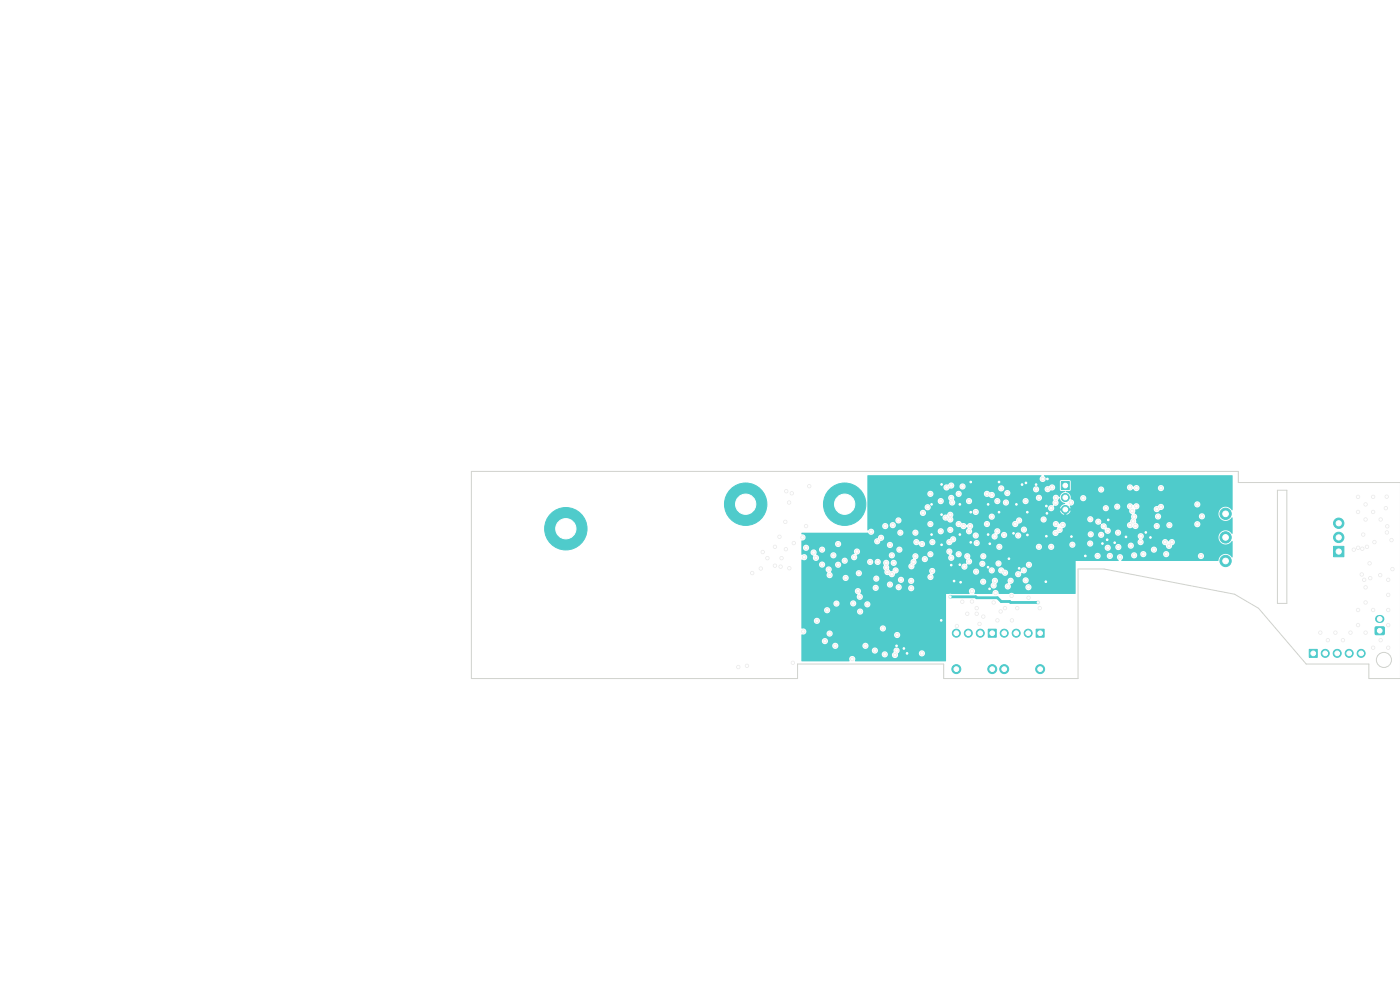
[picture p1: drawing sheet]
<svg xmlns="http://www.w3.org/2000/svg" width="297mm" height="210mm" viewBox="0 0 297 210" stroke-linecap="round" stroke-linejoin="round" font-family="sans-serif">
<g fill="#4fcbcb" stroke="#4fcbcb" stroke-width=".21">
<path d="M219.8 133.5h1.7v1.7h-1.7z"/>
<path d="M291.8 133h1.8v1.6h-1.8z"/>
<path d="M225.1 102.1h1.7v1.7h-1.7z"/>
<path d="M209.7 133.5h1.7v1.7h-1.7z"/>
<path d="M282.9 115.9h2.2v2.2h-2.2z"/>
<path d="M277.7 137.8h1.8v1.7h-1.8z"/>
<circle cx="218.1" cy="134.3" r=".85"/>
<circle cx="215.6" cy="134.3" r=".85"/>
<circle cx="213" cy="134.3" r=".85"/>
<circle cx="213" cy="141.9" r=".95"/>
<circle cx="220.7" cy="141.9" r=".95"/>
<circle cx="179.2" cy="107" r="4.5"/>
<circle cx="226" cy="105.5" r=".85"/>
<circle cx="226" cy="108.1" r=".85"/>
<circle cx="158.2" cy="107" r="4.5"/>
<circle cx="208" cy="134.3" r=".85"/>
<circle cx="205.4" cy="134.3" r=".85"/>
<circle cx="202.9" cy="134.3" r=".85"/>
<circle cx="202.9" cy="141.9" r=".95"/>
<circle cx="210.5" cy="141.9" r=".95"/>
<circle cx="120" cy="112.2" r="4.5"/>
<circle cx="284" cy="114" r="1.1"/>
<circle cx="284" cy="111" r="1.1"/>
<circle cx="260" cy="119" r="1.2"/>
<circle cx="260" cy="114" r="1.2"/>
<circle cx="260" cy="109" r="1.2"/>
<circle cx="281.1" cy="138.6" r=".85"/>
<circle cx="283.7" cy="138.6" r=".85"/>
<circle cx="286.2" cy="138.6" r=".85"/>
<circle cx="288.8" cy="138.6" r=".85"/>
</g>
<path d="M292.5 131.3h.3" fill="none" stroke="#4fcbcb" stroke-width="1.7"/>
<g fill="#ececec" stroke="#ececec" stroke-width=".21">
<circle cx="290.5" cy="119.5" r=".35"/>
<circle cx="295.4" cy="120.7" r=".35"/>
<circle cx="288.1" cy="108.6" r=".35"/>
<circle cx="291.3" cy="137.4" r=".35"/>
<circle cx="294.5" cy="129.4" r=".35"/>
<circle cx="294.5" cy="126.2" r=".35"/>
<circle cx="289.7" cy="110.2" r=".35"/>
<circle cx="291.3" cy="129.4" r=".35"/>
<circle cx="284.9" cy="135.8" r=".35"/>
<circle cx="286.5" cy="134.2" r=".35"/>
<circle cx="289.7" cy="134.2" r=".35"/>
<circle cx="289.7" cy="124.6" r=".35"/>
<circle cx="288.1" cy="132.6" r=".35"/>
<circle cx="294.5" cy="137.4" r=".35"/>
<circle cx="294.3" cy="111.7" r=".35"/>
<circle cx="280.1" cy="134.2" r=".35"/>
<circle cx="288.1" cy="129.4" r=".35"/>
<circle cx="283.3" cy="134.2" r=".35"/>
<circle cx="294.5" cy="132.6" r=".35"/>
<circle cx="292.9" cy="135.8" r=".35"/>
<circle cx="291.3" cy="108.6" r=".35"/>
<circle cx="294.2" cy="105.4" r=".35"/>
<circle cx="292.9" cy="110.2" r=".35"/>
<circle cx="292.8" cy="122" r=".35"/>
<circle cx="289.7" cy="127.8" r=".35"/>
<circle cx="291.6" cy="115" r=".35"/>
<circle cx="291.3" cy="105.4" r=".35"/>
<circle cx="294.5" cy="123" r=".35"/>
<circle cx="281.7" cy="135.8" r=".35"/>
<circle cx="290.7" cy="122.6" r=".35"/>
<circle cx="289.7" cy="107" r=".35"/>
<circle cx="295.2" cy="114.6" r=".35"/>
<circle cx="288.1" cy="105.4" r=".35"/>
<circle cx="294.2" cy="112.9" r=".35"/>
<circle cx="294" cy="107.8" r=".35"/>
<circle cx="289.2" cy="113.4" r=".35"/>
<circle cx="288.9" cy="121.9" r=".35"/>
<circle cx="289.4" cy="123" r=".35"/>
<circle cx="289" cy="116.4" r=".35"/>
<circle cx="288.1" cy="116.2" r=".35"/>
<circle cx="287.2" cy="116.6" r=".35"/>
<circle cx="290" cy="116" r=".35"/>
<circle cx="185.8" cy="124.7" r=".35"/>
<circle cx="193.3" cy="124.8" r=".35"/>
<circle cx="188.3" cy="121.4" r=".35"/>
<circle cx="239.7" cy="107.4" r=".35"/>
<circle cx="235.4" cy="117.9" r=".35"/>
<circle cx="239.9" cy="115.8" r=".35"/>
<circle cx="166.7" cy="116.5" r=".35"/>
<circle cx="242.5" cy="117.6" r=".35"/>
<circle cx="247.2" cy="115" r=".35"/>
<circle cx="165.4" cy="113.9" r=".35"/>
<circle cx="168" cy="104.6" r=".35"/>
<circle cx="161.8" cy="117.1" r=".35"/>
<circle cx="170.3" cy="114" r=".35"/>
<circle cx="246.3" cy="103.5" r=".35"/>
<circle cx="167.4" cy="120.5" r=".35"/>
<circle cx="248.1" cy="111.4" r=".35"/>
<circle cx="173.1" cy="118.3" r=".35"/>
<circle cx="239.7" cy="103.4" r=".35"/>
<circle cx="246.3" cy="107.5" r=".35"/>
<circle cx="171.7" cy="103.1" r=".35"/>
<circle cx="174.4" cy="119.8" r=".35"/>
<circle cx="231.3" cy="115.3" r=".35"/>
<circle cx="239.7" cy="111.4" r=".35"/>
<circle cx="231.3" cy="110.1" r=".35"/>
<circle cx="184.6" cy="119.2" r=".35"/>
<circle cx="197.4" cy="122.4" r=".35"/>
<circle cx="201.6" cy="126.6" r=".35"/>
<circle cx="165.6" cy="120.2" r=".35"/>
<circle cx="190.8" cy="116.6" r=".35"/>
<circle cx="182.2" cy="121.6" r=".35"/>
<circle cx="177.8" cy="119.8" r=".35"/>
<circle cx="254" cy="111.2" r=".35"/>
<circle cx="237.6" cy="118.2" r=".35"/>
<circle cx="172.6" cy="117.2" r=".35"/>
<circle cx="220.2" cy="127.8" r=".35"/>
<circle cx="254" cy="107" r=".35"/>
<circle cx="224" cy="111.2" r=".35"/>
<circle cx="177.4" cy="128" r=".35"/>
<circle cx="197.4" cy="104.8" r=".35"/>
<circle cx="208.6" cy="123.4" r=".35"/>
<circle cx="158.5" cy="141.2" r=".35"/>
<circle cx="187.7" cy="138.8" r=".35"/>
<circle cx="255" cy="109.5" r=".35"/>
<circle cx="245.7" cy="109.6" r=".35"/>
<circle cx="186.9" cy="114.1" r=".35"/>
<circle cx="156.6" cy="141.5" r=".35"/>
<circle cx="203.4" cy="111.2" r=".35"/>
<circle cx="205.6" cy="112.7" r=".35"/>
<circle cx="232.8" cy="117.9" r=".35"/>
<circle cx="237.2" cy="113" r=".35"/>
<circle cx="211.1" cy="123.2" r=".35"/>
<circle cx="237.3" cy="116" r=".35"/>
<circle cx="223.9" cy="106.7" r=".35"/>
<circle cx="212.3" cy="129.7" r=".35"/>
<circle cx="233.6" cy="103.8" r=".35"/>
<circle cx="213.2" cy="121.5" r=".35"/>
<circle cx="234.1" cy="111.6" r=".35"/>
<circle cx="190.7" cy="124.6" r=".35"/>
<circle cx="203.4" cy="104.8" r=".35"/>
<circle cx="205.6" cy="119.1" r=".35"/>
<circle cx="215.4" cy="111.2" r=".35"/>
<circle cx="211.6" cy="112.7" r=".35"/>
<circle cx="205.6" cy="106.3" r=".35"/>
<circle cx="175.5" cy="129.4" r=".35"/>
<circle cx="189.9" cy="138.9" r=".35"/>
<circle cx="193.3" cy="123.2" r=".35"/>
<circle cx="211.8" cy="119.5" r=".35"/>
<circle cx="185.9" cy="122.7" r=".35"/>
<circle cx="217.2" cy="112.3" r=".35"/>
<circle cx="218.3" cy="119.8" r=".35"/>
<circle cx="237" cy="107.5" r=".35"/>
<circle cx="159.6" cy="121.6" r=".35"/>
<circle cx="241.1" cy="103.5" r=".35"/>
<circle cx="220.6" cy="129" r=".35"/>
<circle cx="197.4" cy="111.2" r=".35"/>
<circle cx="229.8" cy="105.7" r=".35"/>
<circle cx="187.3" cy="133.3" r=".35"/>
<circle cx="247.4" cy="117.6" r=".35"/>
<circle cx="199.6" cy="112.7" r=".35"/>
<circle cx="254.8" cy="117.9" r=".35"/>
<circle cx="231.4" cy="113.3" r=".35"/>
<circle cx="201.8" cy="118.3" r=".35"/>
<circle cx="242" cy="113.8" r=".35"/>
<circle cx="227.5" cy="115.5" r=".35"/>
<circle cx="203.4" cy="117.6" r=".35"/>
<circle cx="218.2" cy="124.6" r=".35"/>
<circle cx="193.4" cy="120.1" r=".35"/>
<circle cx="217.6" cy="106.3" r=".35"/>
<circle cx="233" cy="110.7" r=".35"/>
<circle cx="207.8" cy="132.4" r=".35"/>
<circle cx="179.2" cy="118.9" r=".35"/>
<circle cx="241.1" cy="107.4" r=".35"/>
<circle cx="197.4" cy="117.6" r=".35"/>
<circle cx="233.6" cy="113.5" r=".35"/>
<circle cx="223.9" cy="113.1" r=".35"/>
<circle cx="204.1" cy="127.6" r=".35"/>
<circle cx="197.8" cy="121.1" r=".35"/>
<circle cx="207.1" cy="121.3" r=".35"/>
<circle cx="201.8" cy="105.6" r=".35"/>
<circle cx="182.5" cy="129.7" r=".35"/>
<circle cx="209.4" cy="111.2" r=".35"/>
<circle cx="211.6" cy="106.3" r=".35"/>
<circle cx="190.3" cy="134.7" r=".35"/>
<circle cx="225.5" cy="111.4" r=".35"/>
<circle cx="209.4" cy="104.8" r=".35"/>
<circle cx="240.9" cy="111.6" r=".35"/>
<circle cx="213.7" cy="104.6" r=".35"/>
<circle cx="242" cy="115" r=".35"/>
<circle cx="195.6" cy="138.6" r=".35"/>
<circle cx="186.1" cy="114.8" r=".35"/>
<circle cx="199.6" cy="106.3" r=".35"/>
<circle cx="191.1" cy="123" r=".35"/>
<circle cx="217.6" cy="123.1" r=".35"/>
<circle cx="213" cy="113.5" r=".35"/>
<circle cx="222.2" cy="103.8" r=".35"/>
<circle cx="214.7" cy="131.6" r=".35"/>
<circle cx="166.6" cy="110.7" r=".35"/>
<circle cx="222.2" cy="101.6" r=".35"/>
<circle cx="216.8" cy="102.8" r=".35"/>
<circle cx="202.4" cy="123.3" r=".35"/>
<circle cx="203.6" cy="119.8" r=".35"/>
<circle cx="215.6" cy="107" r=".35"/>
<circle cx="203.8" cy="123.5" r=".35"/>
<circle cx="221.9" cy="123.4" r=".35"/>
<circle cx="233.9" cy="115.3" r=".35"/>
<circle cx="203.6" cy="113.4" r=".35"/>
<circle cx="244.1" cy="114" r=".35"/>
<circle cx="219.8" cy="102.8" r=".35"/>
<circle cx="235.1" cy="110.3" r=".35"/>
<circle cx="210" cy="115.3" r=".35"/>
<circle cx="215" cy="113.1" r=".35"/>
<circle cx="199.7" cy="131.6" r=".35"/>
<circle cx="209.9" cy="124.9" r=".35"/>
<circle cx="192.4" cy="138.6" r=".35"/>
<circle cx="227.3" cy="113.8" r=".35"/>
<circle cx="203.6" cy="107" r=".35"/>
<circle cx="217.6" cy="102.4" r=".35"/>
<circle cx="209.6" cy="107" r=".35"/>
<circle cx="199.8" cy="109.2" r=".35"/>
<circle cx="168.2" cy="140.6" r=".35"/>
<circle cx="222" cy="113.7" r=".35"/>
<circle cx="197.6" cy="113.4" r=".35"/>
<circle cx="190.2" cy="137" r=".35"/>
<circle cx="238.9" cy="113.9" r=".35"/>
<circle cx="209.6" cy="113.4" r=".35"/>
<circle cx="214" cy="118.5" r=".35"/>
<circle cx="205.9" cy="115.1" r=".35"/>
<circle cx="222" cy="107.3" r=".35"/>
<circle cx="218" cy="113.5" r=".35"/>
<circle cx="222.1" cy="108.9" r=".35"/>
<circle cx="236.5" cy="115.1" r=".35"/>
<circle cx="205.9" cy="102.2" r=".35"/>
<circle cx="205.9" cy="108.7" r=".35"/>
<circle cx="243.1" cy="112.9" r=".35"/>
<circle cx="199.8" cy="102.8" r=".35"/>
<circle cx="211.9" cy="108.7" r=".35"/>
<circle cx="197.6" cy="107" r=".35"/>
<circle cx="216.2" cy="120.6" r=".35"/>
<circle cx="234.9" cy="114.5" r=".35"/>
<circle cx="211.9" cy="102.2" r=".35"/>
<circle cx="209.6" cy="120.3" r=".35"/>
<circle cx="191.8" cy="137.6" r=".35"/>
<circle cx="230.2" cy="117.9" r=".35"/>
<circle cx="199.8" cy="115.6" r=".35"/>
<circle cx="201.8" cy="119.9" r=".35"/>
<circle cx="217.9" cy="108.7" r=".35"/>
<circle cx="207.2" cy="129" r=".35"/>
<circle cx="205.2" cy="130.2" r=".35"/>
<circle cx="201.6" cy="112.4" r=".35"/>
<circle cx="196.8" cy="107.6" r=".35"/>
<circle cx="210.4" cy="121" r=".35"/>
<circle cx="210.8" cy="124.2" r=".35"/>
<circle cx="208.4" cy="119.6" r=".35"/>
<circle cx="204.2" cy="103.2" r=".35"/>
<circle cx="200.8" cy="103.4" r=".35"/>
<circle cx="202" cy="106.6" r=".35"/>
<circle cx="201.8" cy="103" r=".35"/>
<circle cx="195.6" cy="115.4" r=".35"/>
<circle cx="210.4" cy="105" r=".35"/>
<circle cx="212.4" cy="103.6" r=".35"/>
<circle cx="202.2" cy="114.4" r=".35"/>
<circle cx="204.4" cy="111.6" r=".35"/>
<circle cx="195.8" cy="108.8" r=".35"/>
<circle cx="207" cy="108.6" r=".35"/>
<circle cx="220.4" cy="105.6" r=".35"/>
<circle cx="224" cy="105.6" r=".35"/>
<circle cx="223" cy="107.8" r=".35"/>
<circle cx="219.8" cy="103.8" r=".35"/>
<circle cx="213.4" cy="106.6" r=".35"/>
<circle cx="227.2" cy="106.6" r=".35"/>
<circle cx="221.2" cy="101.6" r=".35"/>
<circle cx="201.6" cy="110.2" r=".35"/>
<circle cx="208.6" cy="130.8" r=".35"/>
<circle cx="205.2" cy="118" r=".35"/>
<circle cx="214.4" cy="123.2" r=".35"/>
<circle cx="223.2" cy="103.4" r=".35"/>
<circle cx="208.6" cy="118" r=".35"/>
<circle cx="201.4" cy="115" r=".35"/>
<circle cx="200.6" cy="109.8" r=".35"/>
<circle cx="212" cy="116" r=".35"/>
<circle cx="201.6" cy="109.2" r=".35"/>
<circle cx="205.8" cy="111.6" r=".35"/>
<circle cx="197.8" cy="115" r=".35"/>
<circle cx="204.6" cy="120.2" r=".35"/>
<circle cx="207.2" cy="115.2" r=".35"/>
<circle cx="206.2" cy="127.6" r=".35"/>
<circle cx="210.4" cy="109.6" r=".35"/>
<circle cx="210.8" cy="127.8" r=".35"/>
<circle cx="216" cy="113.6" r=".35"/>
<circle cx="216.2" cy="110.4" r=".35"/>
<circle cx="221.4" cy="110.2" r=".35"/>
<circle cx="240.6" cy="109.6" r=".35"/>
<circle cx="248" cy="115.8" r=".35"/>
<circle cx="201.4" cy="117" r=".35"/>
<circle cx="217.2" cy="121" r=".35"/>
<circle cx="211" cy="113.8" r=".35"/>
<circle cx="207" cy="113.6" r=".35"/>
<circle cx="193.8" cy="119.2" r=".35"/>
<circle cx="189.2" cy="121.8" r=".35"/>
<circle cx="223" cy="116" r=".35"/>
<circle cx="220.4" cy="116" r=".35"/>
<circle cx="224.8" cy="112.4" r=".35"/>
<circle cx="245.4" cy="111.6" r=".35"/>
<circle cx="240.4" cy="110.6" r=".35"/>
<circle cx="235" cy="112.6" r=".35"/>
<circle cx="240.2" cy="108.4" r=".35"/>
<circle cx="216" cy="121.8" r=".35"/>
<circle cx="212.4" cy="121" r=".35"/>
<circle cx="207.2" cy="130.2" r=".35"/>
<circle cx="211.2" cy="125.8" r=".35"/>
<circle cx="214.6" cy="126.4" r=".35"/>
<circle cx="213.8" cy="124.4" r=".35"/>
<circle cx="211.6" cy="131.6" r=".35"/>
<circle cx="213.2" cy="129" r=".35"/>
<circle cx="215.8" cy="129" r=".35"/>
<circle cx="206.2" cy="125.4" r=".35"/>
<circle cx="234.6" cy="107.8" r=".35"/>
<circle cx="240.6" cy="117.8" r=".35"/>
<circle cx="235" cy="116.2" r=".35"/>
<circle cx="248.6" cy="115" r=".35"/>
<circle cx="244.8" cy="116.6" r=".35"/>
<circle cx="245.4" cy="108" r=".35"/>
<circle cx="164.4" cy="120" r=".35"/>
<circle cx="161.4" cy="120.6" r=".35"/>
<circle cx="165.8" cy="118.4" r=".35"/>
<circle cx="171" cy="116.2" r=".35"/>
<circle cx="162.8" cy="118.4" r=".35"/>
<circle cx="174.4" cy="116.6" r=".35"/>
<circle cx="170.6" cy="118.2" r=".35"/>
<circle cx="175.8" cy="120.8" r=".35"/>
<circle cx="176.8" cy="117.8" r=".35"/>
<circle cx="186.2" cy="119.2" r=".35"/>
<circle cx="179.4" cy="122.6" r=".35"/>
<circle cx="189.2" cy="117.8" r=".35"/>
<circle cx="181.2" cy="118.2" r=".35"/>
<circle cx="177.8" cy="115.4" r=".35"/>
<circle cx="166.8" cy="104.2" r=".35"/>
<circle cx="190.6" cy="110.4" r=".35"/>
<circle cx="171" cy="111.6" r=".35"/>
<circle cx="168.4" cy="115.2" r=".35"/>
<circle cx="181.8" cy="117" r=".35"/>
<circle cx="164.4" cy="116" r=".35"/>
<circle cx="167.4" cy="106.6" r=".35"/>
<circle cx="176" cy="122" r=".35"/>
<circle cx="184.8" cy="112.8" r=".35"/>
<circle cx="188.8" cy="124" r=".35"/>
<circle cx="189.6" cy="119.4" r=".35"/>
<circle cx="188" cy="120.4" r=".35"/>
<circle cx="188" cy="119.4" r=".35"/>
<circle cx="190" cy="121" r=".35"/>
<circle cx="182" cy="125.4" r=".35"/>
<circle cx="188.8" cy="115.6" r=".35"/>
<circle cx="191" cy="113" r=".35"/>
<circle cx="189.4" cy="111.4" r=".35"/>
<circle cx="194.2" cy="113" r=".35"/>
<circle cx="194.4" cy="115" r=".35"/>
<circle cx="196.2" cy="118.6" r=".35"/>
<circle cx="184" cy="128.2" r=".35"/>
<circle cx="194.2" cy="118" r=".35"/>
<circle cx="187.8" cy="111.6" r=".35"/>
<circle cx="181" cy="128" r=".35"/>
<circle cx="182.4" cy="126.6" r=".35"/>
<circle cx="173.3" cy="131.7" r=".35"/>
<circle cx="170.4" cy="134" r=".35"/>
<circle cx="203" cy="132.8" r=".35"/>
<circle cx="180.8" cy="139.8" r=".35"/>
<circle cx="218.2" cy="126.8" r=".35"/>
<circle cx="176" cy="134.4" r=".35"/>
<circle cx="175" cy="136" r=".35"/>
<circle cx="190.2" cy="138" r=".35"/>
<circle cx="185.6" cy="138" r=".35"/>
<circle cx="183.6" cy="137" r=".35"/>
<circle cx="177.2" cy="137" r=".35"/>
</g>
<path d="M201.6 126.6h5.4l.2 .2h4.4l.8 .8h1.8l.2 .2h5.8" fill="none" stroke="#4fcbcb" stroke-width=".6"/>
<path d="M170 113.1l14.1-.1 .1 .1a.65 .65 0 0 0 .7 .4 .65 .65 0 0 0 .5-.5h4.9l.1 .2a.66 .66 0 0 0 .7 .5 .66 .66 0 0 0 .6-.7h1.8l.1 .2a.65 .65 0 0 0 .9 .4h11.8l.1 .2a.65 .65 0 0 0 .6 .5 .65 .65 0 0 0 .6-.5h2.7l.1 .2a.66 .66 0 0 0 .8 .4 .66 .66 0 0 0 .4-.9h.8v.1a.65 .65 0 0 0 .6 .5 .65 .65 0 0 0 .7-.5h1.6l.1 .2a.65 .65 0 0 0 1 .3 .65 .65 0 0 0 0-1h6.9v.1a.65 .65 0 0 0 .6 .5 .65 .65 0 0 0 .6-.4h6.2l.1 .2a.65 .65 0 0 0 .6 .5 .65 .65 0 0 0 .6-.5h.9l.1 .1a.65 .65 0 0 0 1 .4 .65 .65 0 0 0-.1-1.1 .65 .65 0 0 0-1 .6h-.9l.1-.2a.66 .66 0 0 0-.7-.6 .66 .66 0 0 0-.7 .6h-6.2l.1-.2a.79 .79 0 0 0 .8-1.1 .69 .69 0 0 0 .6-1.1 .69 .69 0 0 0-1.2 .2 .67 .67 0 0 0-.7-.6 .67 .67 0 0 0-.7 .7 .67 .67 0 0 0 .7 .6l.2 .1-.3 .5a.66 .66 0 0 0-.7 .7l-7.1-.1a.66 .66 0 0 0-.9 .6h-1.6v-.1a.66 .66 0 0 0-.7-.7 .66 .66 0 0 0-.6 .7h-.8l.1-.2a.65 .65 0 0 0 .4-1h4.5v.2a.65 .65 0 0 0 1 .4 .65 .65 0 0 0-.1-1.1 .65 .65 0 0 0-.9 .5h-4.5a.71 .71 0 0 0-1-.1 .71 .71 0 0 0-.1 .9l-.5 .3-.2 .4h-2.7a.65 .65 0 0 0-.5-.8 .65 .65 0 0 0-.8 .6h-11.8a.65 .65 0 0 0 .3-.9h4.1v.2a.65 .65 0 0 0 .9 .4 .65 .65 0 0 0 .4-.9h.7l.1 .2a.65 .65 0 0 0 1 .3 .65 .65 0 0 0-.1-1.1 .65 .65 0 0 0-1 .6h-.7a.66 .66 0 0 0-.8-.3 .66 .66 0 0 0-.5 .6h-4.1a.66 .66 0 0 0-.8-.3 .66 .66 0 0 0-.5 .6h-1.8a.65 .65 0 0 0-.7-.7 .65 .65 0 0 0-.7 .7h-4.9a.7 .7 0 0 0-.4-.8 .7 .7 0 0 0-.9 .3l-.1-.9h3.1l.1 .2a.65 .65 0 0 0 .8 .4 .65 .65 0 0 0 .4-.8h.3l.1 .2a.65 .65 0 0 0 .8 .4 .65 .65 0 0 0 .4-.8h6.7v.1a.66 .66 0 0 0 .8 .5 .66 .66 0 0 0 .5-.6h4.7v.1a.93 .93 0 0 0 1.1 .5 .71 .71 0 0 0 .6 .5 .71 .71 0 0 0 .7-.5l.2 .2a1.05 1.05 0 0 0-.1 1.2 .7 .7 0 0 0 .9-.1 .7 .7 0 0 0 0-.9l.1-.1a.66 .66 0 0 0 .1-.9h2.4v.1a.66 .66 0 0 0 .8 .5 .66 .66 0 0 0 .5-.6h4.7v.1a.71 .71 0 0 0 .8 .5 .71 .71 0 0 0 .6-.7 .66 .66 0 0 0 .7-.9h3.9l.1 .2a.65 .65 0 0 0 .7 .4 .65 .65 0 0 0 .5-.7h8.6l.1 .2a.65 .65 0 0 0 1 .4h.6l.1 .1a.74 .74 0 0 0 1.1 .4l.1 .1a.74 .74 0 0 0 .7 1.1v.2a.65 .65 0 0 0 .5 .6 .65 .65 0 0 0 .7-.2h1v.2a.66 .66 0 0 0 1.1 .3 .66 .66 0 0 0-.1-1.1 .66 .66 0 0 0-1 .6h-1l.1-.1a.73 .73 0 0 0-.8-1l-.1-.5h4.4v.2a.73 .73 0 0 0 1.2 .3 .67 .67 0 0 0 .7 .3 .67 .67 0 0 0 .5-.6h3.2l.1 .2a.65 .65 0 0 0 .8 .4 .65 .65 0 0 0 .4-.8h1.4v.2a.65 .65 0 0 0 .9 .4 .65 .65 0 0 0 .4-.8h4.6l.1 .2a.66 .66 0 0 0 1 .3 .66 .66 0 0 0-.1-1.1 .66 .66 0 0 0-1 .6h-4.6a.65 .65 0 0 0-.7-.4 .65 .65 0 0 0-.6 .6h-1.4a.65 .65 0 0 0-.7-.4 .65 .65 0 0 0-.6 .6h-3.2v-.3a1.05 1.05 0 0 1-.5-1.2l.3-.5h3.7v.1a.65 .65 0 0 0 .8 .5 .65 .65 0 0 0 .5-.7h8v.2a.66 .66 0 0 0 1.1 .3 .66 .66 0 0 0-.1-1.1 .66 .66 0 0 0-1 .6h-8v-.1a.66 .66 0 0 0-.7-.5 .66 .66 0 0 0-.6 .7h-3.7l-.2-.4-.4-.3 .2-.9h3.8a.72 .72 0 0 0 .7 .6 .72 .72 0 0 0 .7-.4 .65 .65 0 0 0 .8-.4 .65 .65 0 0 0-.2-.8h6.6l.1 .2a.66 .66 0 0 0 1 .3 .66 .66 0 0 0-.1-1.1 .66 .66 0 0 0-1 .6h-6.6a.94 .94 0 0 0-1.2 .4l-.2-.1a.67 .67 0 0 0-.6 .7h-3.4l.1-.1a.69 .69 0 0 0 0-1.1 .69 .69 0 0 0-1 .3 .7 .7 0 0 0-1.2-.1 .7 .7 0 0 0 .4 1.1v.1a.8 .8 0 0 0 .5 .9l-.1 .3a1.44 1.44 0 0 1-.5 1.4l-.3 .2-.1 .4h-4.4a.84 .84 0 0 0-1.1-.3 .68 .68 0 0 0-.4-1 .68 .68 0 0 0-.9 .6h-.6l.1-.1a.66 .66 0 0 0-.3-1.1 .66 .66 0 0 0-.9 .6h-8.6a.65 .65 0 0 0-.6-.6 .65 .65 0 0 0-.7 .7h-3.9a.71 .71 0 0 0-.8-.4 .71 .71 0 0 0-.5 .7h-.2a.67 .67 0 0 0-.6 .7l-4.7-.1a.65 .65 0 0 0-.6-.6 .65 .65 0 0 0-.7 .7l-2.5-.1a1.16 1.16 0 0 0-1.2 .3v-.1a.8 .8 0 0 0-1-.3 .66 .66 0 0 0-.7-.5 .66 .66 0 0 0-.6 .7l-4.7-.1a.65 .65 0 0 0-.6-.6 .65 .65 0 0 0-.7 .7l-6.7-.1a.66 .66 0 0 0-.8-.3 .66 .66 0 0 0-.5 .6h-.3a.65 .65 0 0 0-.7-.4 .65 .65 0 0 0-.6 .6h-3.1v-1.2h5.9l.1 .2a.65 .65 0 0 0 1 .3 .65 .65 0 0 0-.1-1.1h9l.1 .2a.66 .66 0 0 0 .8 .4 .8 .8 0 0 0 1.4 0l-.1-.8h7.6l.1 .2a.66 .66 0 0 0 1 .3 .66 .66 0 0 0-.1-1.1 .66 .66 0 0 0-1 .6h-7.6l.1-.1a.65 .65 0 0 0-.3-.9h4.4l.1 .2a.66 .66 0 0 0 1 .3 .66 .66 0 0 0-.1-1.1 .66 .66 0 0 0-1 .6h-4.5a.92 .92 0 0 0-1 .6 .65 .65 0 0 0-.9 .6h-9.1a.66 .66 0 0 0-.9 .6h-5.9v-1.6h11.1l.1 .2a.66 .66 0 0 0 1 .3 .66 .66 0 0 0-.1-1.1 .66 .66 0 0 0-1 .6h-11.1v-1.2h12.1l.1 .2a.65 .65 0 0 0 .6 .5 .65 .65 0 0 0 .6-.5h24.9l.1 .2a.68 .68 0 0 0 .9 .4 .68 .68 0 0 0 .2-1.1 .8 .8 0 0 0 1-.3 .8 .8 0 0 0-.1-.9l.3-.4 .2 .1a1.39 1.39 0 0 0 1.1 1l-.1 .1a1.2 1.2 0 0 0-1 .9h.7v.5h-.7l.2 .6 .7 .3v-.7h.4v.7l.5-.2 .4-.5v-.2h-.7v-.5h7.5l.1 .2a.65 .65 0 0 0 .8 .4 .65 .65 0 0 0 .4-.9h1.2v.1a.65 .65 0 0 0 1 .4 .65 .65 0 0 0-.1-1.1 .65 .65 0 0 0-.9 .6h-1.2l-.1-.1a.66 .66 0 0 0-.7-.2 .66 .66 0 0 0-.5 .6h-6.8l-.2-.5a.72 .72 0 0 0 .9-.6 .72 .72 0 0 0-.7-.8v-.2h2a.66 .66 0 0 0 1 .6 .66 .66 0 0 0 .1-1.1 .66 .66 0 0 0-1 .3l-.1 .2h-2a1.29 1.29 0 0 0-1.1-1.4l.2-.1 .7-.1 .3-.3h5.7a.65 .65 0 0 0 .9 .7 .65 .65 0 0 0 .3-1.1h5v.2a.72 .72 0 0 0 .6 .4 .72 .72 0 0 0 .7-.3l.1 .1a.65 .65 0 0 0 .7 .4 .65 .65 0 0 0 .5-.7h3.9l.1 .2a.65 .65 0 0 0 1 .3 .65 .65 0 0 0-.1-1.1 .65 .65 0 0 0-1 .6h-3.9v-.1a.71 .71 0 0 0-.6-.5 .71 .71 0 0 0-.7 .3h-.1a.65 .65 0 0 0-.7-.4 .65 .65 0 0 0-.5 .6l-5.1-.1a.66 .66 0 0 0-1.1 .5h-5.7v-1.7l-.2-.2h-1.9l-.3 .2 .1 1.8 .2 .2 .8 .1v.2a1.68 1.68 0 0 0-1.2 1.1 .71 .71 0 0 0-1-.5 .71 .71 0 0 0-.2 1.2l-.2 .3 .1 .6-.1 .1a.66 .66 0 0 0-1 .6h-24.9a.66 .66 0 0 0-.5-.9 .66 .66 0 0 0-.8 .7h-12.1v-1.3h14.9v.2a.65 .65 0 0 0 1.1 .3 .65 .65 0 0 0-.1-1.1 .65 .65 0 0 0-1 .6h-14.9v-.7h17.1l.3 .6a.67 .67 0 0 0 .4 1 .67 .67 0 0 0 .9-.6l-.1-.3h2.3a.66 .66 0 0 0 .7 .7 .66 .66 0 0 0 .6-.7h4.7v.2a.65 .65 0 0 0 .6 .5 .65 .65 0 0 0 .7-.4h.5l.1 .2a.66 .66 0 0 0 .8 .4 .66 .66 0 0 0 .4-.9h2.9v.2a.65 .65 0 0 0 1.1 .3 .65 .65 0 0 0-.1-1.1 .65 .65 0 0 0-1 .6h-2.9a.66 .66 0 0 0-.8-.3 .66 .66 0 0 0-.5 .6h-.5v-.1a.66 .66 0 0 0-.5-.9 .66 .66 0 0 0-.8 .7l-4.7-.1a.65 .65 0 0 0-.7-.6 .65 .65 0 0 0-.6 .7h-2.3l-.2-.2a.69 .69 0 0 0-.3-1 .69 .69 0 0 0-1 .5h-17.1v-.8h12.7v.1a.66 .66 0 0 0 .8 .5 .66 .66 0 0 0 .5-.6h4.7v.1a.66 .66 0 0 0 .8 .5 .66 .66 0 0 0 .5-.6h4.7v.1a.83 .83 0 0 0 1.2 .5l.4 .3 9.4-.1a.66 .66 0 0 0 1 .6 .66 .66 0 0 0 .1-1.1 .66 .66 0 0 0-1 .3l-.1 .2h-9a.65 .65 0 0 0 .2-1h2.1l.1 .2a.65 .65 0 0 0 1 .3 .65 .65 0 0 0-.1-1.1 .65 .65 0 0 0-1 .6h-2.1l-.4-.3-.6 .1a.65 .65 0 0 0-.7-.3 .65 .65 0 0 0-.5 .7h-4.7a.65 .65 0 0 0-.6-.7 .65 .65 0 0 0-.7 .7h-4.7a.65 .65 0 0 0-.6-.7 .65 .65 0 0 0-.7 .7h-12.7v-1.4h16.1l.1 .2a.71 .71 0 0 0 .6 .4 .71 .71 0 0 0 .7-.4h.1a.66 .66 0 0 0 .8-.4h1.1l.1 .2a.65 .65 0 0 0 .5 .4 .65 .65 0 0 0 .6-.2h7l.1 .2a.65 .65 0 0 0 .6 .5 .65 .65 0 0 0 .6-.5h6.1l.1 .2a.65 .65 0 0 0 .7 .4 .65 .65 0 0 0 .6-.6h1.1v.1a.66 .66 0 0 0 .6 .5 .66 .66 0 0 0 .6-.3 .69 .69 0 0 0 1-.6 .69 .69 0 0 0-1-.6 .59 .59 0 0 1-.8 .3l-.3 .3-.1 .3h-1.1a.65 .65 0 0 0-.7-.7 .65 .65 0 0 0-.7 .7h-6.1a.66 .66 0 0 0-.5-.9 .66 .66 0 0 0-.8 .7h-7l.1-.1a.66 .66 0 0 0-.4-.9 .66 .66 0 0 0-.9 .6h-1.1a.69 .69 0 0 0-.5-.8 .69 .69 0 0 0-.8 .4h-.1a.65 .65 0 0 0-.9 .6h-16.1v-2.5l.1-.1 36.8 .1a.73 .73 0 0 0-.3 .8 .73 .73 0 0 0 .7 .6 .71 .71 0 0 0 .6-.7 .71 .71 0 0 0-.4-.7l.1-.1h39.8l.1 .1-.1 7.3a1.57 1.57 0 0 0-1.9-.6 1.57 1.57 0 0 0-.9 1.9 1.57 1.57 0 0 0 1.3 1 1.57 1.57 0 0 0 1.5-.8v3.5a1.56 1.56 0 0 0-2-.5 1.56 1.56 0 0 0-.7 2 1.58 1.58 0 0 0 2.7 0v3.5a1.63 1.63 0 0 0-1.7-.7 1.63 1.63 0 0 0-1.3 1.5l-20.5-.1 .3-.5-.1-.6h1.8l.1 .2a.65 .65 0 0 0 .8 .4 .65 .65 0 0 0 .4-.8h.7v.1a.66 .66 0 0 0 .7 .5 .66 .66 0 0 0 .6-.6h3.5l.1 .1a.65 .65 0 0 0 .5 .5 .65 .65 0 0 0 .6-.3h6.2v.2a.66 .66 0 0 0 1.1 .4 .66 .66 0 0 0-.1-1.1 .66 .66 0 0 0-1 .5h-6.2h.1a.66 .66 0 0 0-.4-1 .66 .66 0 0 0-.9 .7l-3.5-.1a.65 .65 0 0 0-.7-.6 .65 .65 0 0 0-.6 .7l-.7-.1a.66 .66 0 0 0-.8-.3 .66 .66 0 0 0-.5 .6h-1.8a.68 .68 0 0 0-1.1 .1 .68 .68 0 0 0 .3 1l-.1 .1h-9l-.1 7h-13a.75 .75 0 0 0-1.1 0h-2.1a.72 .72 0 0 0-.7-.9 .72 .72 0 0 0-.7 .9h-3.7l-.1-.1a.69 .69 0 0 0-.1-1 .69 .69 0 0 0-1 .1 .69 .69 0 0 0 .1 .9l-5 .1-.1 14.3-19.2-.1a.67 .67 0 0 0-.5-1 .67 .67 0 0 0-.7 .9l-.1 .2h-10l-.1-.1v-1.4h17a.65 .65 0 0 0 .6 .7 .65 .65 0 0 0 .7-.6h.9v.2a.68 .68 0 0 0 .9 .4 .68 .68 0 0 0 .4-.9h4.4v.2a.65 .65 0 0 0 1.1 .3 .65 .65 0 0 0-.1-1.1 .65 .65 0 0 0-1 .6h-4.4a.69 .69 0 0 0 .2-1 .69 .69 0 0 0-.9-.2 .69 .69 0 0 0-.2 1l-.4 .5h-.9l.1-.1a.66 .66 0 0 0-.7-.6 .66 .66 0 0 0-.7 .6h-17v-.8h14.9l.1 .2a.66 .66 0 0 0 1 .3 .66 .66 0 0 0-.1-1.1 .66 .66 0 0 0-1 .6h-14.9v-1h6.5l.1 .2a.66 .66 0 0 0 .7 .5 .66 .66 0 0 0 .6-.7h5l.1 .2a.66 .66 0 0 0 1 .3 .66 .66 0 0 0-.1-1.1 .66 .66 0 0 0-1 .6h-5l-.1-.2a.66 .66 0 0 0-.7-.5 .66 .66 0 0 0-.6 .7h-6.5v-1h4.3l.1 .2a.66 .66 0 0 0 1 .3 .66 .66 0 0 0-.1-1.1 .66 .66 0 0 0-1 .6h-4.3v-1.4h.5l.4-.2h4.4l.1 .2a.65 .65 0 0 0 .5 .5 .65 .65 0 0 0 .7-.4h13.1v.2a.65 .65 0 0 0 1 .3 .65 .65 0 0 0-.1-1.1 .65 .65 0 0 0-.9 .6h-13.1v-.1a.66 .66 0 0 0-.5-.9 .66 .66 0 0 0-.8 .7h-4.4a.65 .65 0 0 0-.4-1.1h16.1l.1 .2a.65 .65 0 0 0 1 .3 .65 .65 0 0 0-.1-1.1 .65 .65 0 0 0-1 .6h-16.6v-1.6h2.6a.66 .66 0 0 0 1 .6 .66 .66 0 0 0 .1-1.1 .66 .66 0 0 0-1 .3l-.1 .2h-2.6v-2.3h4.8a.65 .65 0 0 0 .5 .7 .65 .65 0 0 0 .8-.4h5.7v.2a.66 .66 0 0 0 1.1 .3 .66 .66 0 0 0-.2-1.1 .66 .66 0 0 0-.9 .6h-5.7v-.1a.66 .66 0 0 0-.6-.8 .66 .66 0 0 0-.7 .6h-4.8v-1.4h6.8v.2a.65 .65 0 0 0 .7 .5 .65 .65 0 0 0 .6-.7h2.2l.1 .2a.65 .65 0 0 0 .6 .5 .65 .65 0 0 0 .6-.5h1.7l.1 .2a.66 .66 0 0 0 1 .3 .66 .66 0 0 0-.1-1.1 .66 .66 0 0 0-1 .6h-1.7a.66 .66 0 0 0-.5-.9 .66 .66 0 0 0-.8 .7l-2.2-.1a.65 .65 0 0 0-.7-.5 .65 .65 0 0 0-.6 .6h-6.8v-2.6h11.3l.2 .4 .4 .3a.69 .69 0 0 0 .2 1.1 .69 .69 0 0 0 1-.6l-.2-.4-.4-.3a.67 .67 0 0 0-.2-1.1 .67 .67 0 0 0-1 .6h-11.3v-.7h15.1v.2a.66 .66 0 0 0 1.1 .3 .66 .66 0 0 0-.1-1.1 .66 .66 0 0 0-1 .6h-15.1v-.7h18.1l.1 .2a.65 .65 0 0 0 .9 .4h.9v.1a.65 .65 0 0 0 .6 .5 .65 .65 0 0 0 .7-.4h1.3l.1 .1a.65 .65 0 0 0 1 .4 .65 .65 0 0 0-.1-1.1h16.5l.1 .2a.65 .65 0 0 0 .6 .5 .65 .65 0 0 0 .6-.5h1.7l.1 .2a.65 .65 0 0 0 .6 .5 .65 .65 0 0 0 .6-.5h3.1v.1a.66 .66 0 0 0 1.1 .4 .66 .66 0 0 0-.1-1.1 .66 .66 0 0 0-1 .6h-3.1l-.1-.6 .1-.1a.64 .64 0 0 0 .6-.8h1.9l.1 .2a.66 .66 0 0 0 1 .3 .66 .66 0 0 0-.1-1.1 .66 .66 0 0 0-1 .6h-1.9a.68 .68 0 0 0-.9-.5 .68 .68 0 0 0-.2 1.1h-.1a.66 .66 0 0 0-.7 .7h-1.7v-.7a.68 .68 0 0 0 .1-.9 .68 .68 0 0 0-.9-.1 .68 .68 0 0 0-.1 .9l-.4 .6h-16.5a.65 .65 0 0 0-1 .6l-1.3-.1a.66 .66 0 0 0-.6-.8 .66 .66 0 0 0-.7 .7l-.8-.1a.66 .66 0 0 0-.1-1.1 .66 .66 0 0 0-1 .6h-18.1v-3.2h5.1l.4 .8a.65 .65 0 0 0 0 .8 .65 .65 0 0 0 .8 .2h2.4l.1 .2a.65 .65 0 0 0 .6 .5 .65 .65 0 0 0 .6-.6h5.2l.1 .2a.65 .65 0 0 0 .5 .5 .65 .65 0 0 0 .7-.4h4v.2a.65 .65 0 0 0 .6 .5 .65 .65 0 0 0 .6-.5h.9l.1 .2a.65 .65 0 0 0 .6 .5 .65 .65 0 0 0 .6-.5h14v.2a.65 .65 0 0 0 1.1 .3 .65 .65 0 0 0-.2-1.1 .65 .65 0 0 0-.9 .6h-14a.66 .66 0 0 0-.5-.8 .66 .66 0 0 0-.8 .6h-.9v-.5l-.3-.3h5.3l.1 .2a.68 .68 0 0 0 1 .3 .68 .68 0 0 0 .1-1.1l.5-.5h8v.1a.65 .65 0 0 0 .9 .5 .65 .65 0 0 0 .4-.9h2l.1 .2a.66 .66 0 0 0 .7 .5 .66 .66 0 0 0 .6-.7h.6l.1 .2a.66 .66 0 0 0 .7 .5h.1a.65 .65 0 0 0 .6 .5 .65 .65 0 0 0 .6-.4h1.5l.1 .2a.7 .7 0 0 0 .8 .4 .7 .7 0 0 0 .5-.9l.3 .1a.66 .66 0 0 0 .8-.6 .66 .66 0 0 0-.7-.7 .66 .66 0 0 0-.5 .9l-.2 .1a.7 .7 0 0 0-1 .2l-.1 .3h-1.5l.1-.1a.66 .66 0 0 0-.8-.9 .72 .72 0 0 0-.7-.4 .72 .72 0 0 0-.7 .6h-.6a.65 .65 0 0 0-.7-.7 .65 .65 0 0 0-.7 .7h-2a.66 .66 0 0 0-.8-.4 .66 .66 0 0 0-.5 .7h-8v-.2a.67 .67 0 0 0-1-.5 .67 .67 0 0 0-.1 1.1l-.4 .3-.2 .4h-5.3a.66 .66 0 0 0-.9 .6h-4v-.1a.66 .66 0 0 0-.5-.8 .66 .66 0 0 0-.8 .6h-5.2l.1-.1a.66 .66 0 0 0-.7-.7 .66 .66 0 0 0-.7 .7h-2.4l.1-.1a.65 .65 0 0 0 .1-.9h5l.1 .2a.66 .66 0 0 0 1 .3 .66 .66 0 0 0-.1-1.1 .66 .66 0 0 0-1 .6h-5l-.2-.2a.67 .67 0 0 0-.2-1.1 .67 .67 0 0 0-1 .5h-5.1v-1h3.7l.1 .1a.65 .65 0 0 0 .7 .5 .65 .65 0 0 0 .6-.6h2l.1 .2a.65 .65 0 0 0 .9 .4h9.2l.3 .5a.84 .84 0 0 0 1 1.2 .69 .69 0 0 0 .8 .3 .69 .69 0 0 0 .5-.7 .68 .68 0 0 0 .7-.7 .68 .68 0 0 0-.7-.7 .68 .68 0 0 0-.6 .8 .61 .61 0 0 1-.6-.2 .61 .61 0 0 1-.1-.7v-.1h4.1v.2a.65 .65 0 0 0 .7 .5 .65 .65 0 0 0 .6-.6h9.9l.1 .2a.68 .68 0 0 0 .9 .4 .68 .68 0 0 0 .3-1l2.5-.2a.65 .65 0 0 0 .7 .7 .65 .65 0 0 0 .6-.8h2.2v.2a.65 .65 0 0 0 .6 .5 .65 .65 0 0 0 .6-.4h5.2v.2a.66 .66 0 0 0 1.1 .3 .66 .66 0 0 0-.1-1.1 .66 .66 0 0 0-1 .6h-5.2l.1-.1a.66 .66 0 0 0-.6-.8 .66 .66 0 0 0-.7 .6l-2.2-.1a.66 .66 0 0 0-.7-.5 .66 .66 0 0 0-.6 .7l-1.6-.1a.77 .77 0 0 0-.3-1.1l.1-.4h2l.1 .2a.65 .65 0 0 0 .7 .4 .65 .65 0 0 0 .5-.7h23v.2a.66 .66 0 0 0 .7 .5 .66 .66 0 0 0 .6-.7h1.3v.2a.66 .66 0 0 0 1.1 .3 .66 .66 0 0 0-.2-1.1 .66 .66 0 0 0-.9 .6h-1.3a.65 .65 0 0 0-.7-.6 .65 .65 0 0 0-.6 .6l-23-.1a.66 .66 0 0 0-.7-.5 .66 .66 0 0 0-.6 .7h-2a.68 .68 0 0 0-1.2-.4 .68 .68 0 0 0 .3 1.1v.8l-.2 .1a.65 .65 0 0 0-.9 .6l-9.9-.1a.49 .49 0 0 1 .4-.6v-.9h1.1a.66 .66 0 0 0 1 .6 .66 .66 0 0 0 .1-1.1 .66 .66 0 0 0-1 .3l-.1 .2h-1a.65 .65 0 0 0 .2-1h2v.1a.65 .65 0 0 0 1.1 .4 .65 .65 0 0 0-.1-1.1h3l.2 .4 .5 .3a.69 .69 0 0 0 0 1.2 .69 .69 0 0 0 1.1-.4 .69 .69 0 0 0-.7-.9h.9a.66 .66 0 0 0 1 .6 .66 .66 0 0 0 .1-1.1 .66 .66 0 0 0-1.1 .3v.2h-.9a.67 .67 0 0 0-.1-1.2 .67 .67 0 0 0-1 .6h-3.1a.66 .66 0 0 0-.9 .6l-2.1-.1a.7 .7 0 0 0-.9 .1 .7 .7 0 0 0 0 .9l-.1 .1a.88 .88 0 0 0-.5 .9l-.3 .3-.1 .3h-4.1l-.1-.2 .2-.5h.2l.1 .2a.65 .65 0 0 0 1 .3 .65 .65 0 0 0-.1-1.1 .65 .65 0 0 0-1 .6h-.2a.69 .69 0 0 0-1-.5 .69 .69 0 0 0-.2 1.1l-.2 .4h-9.2a.65 .65 0 0 0 .1-1.1 .65 .65 0 0 0-1.1 .5h-2a.66 .66 0 0 0-.7-.7 .66 .66 0 0 0-.7 .7h-3.7l.1-1.1a.7 .7 0 0 0 1 0 .7 .7 0 0 0 0-1 .7 .7 0 0 0-1 0l-.1-.5h1.9l.2 .4 .4 .3a.73 .73 0 0 0 .1 .8 .73 .73 0 0 0 .7 .2h5.2l.1 .2a.65 .65 0 0 0 .5 .5 .65 .65 0 0 0 .7-.4h4.1l.1 .2a.66 .66 0 0 0 .7 .5 .66 .66 0 0 0 .6-.7h.2l.1 .2a.66 .66 0 0 0 1 .3 .66 .66 0 0 0-.1-1.1 .66 .66 0 0 0-1 .6h-.2a.65 .65 0 0 0-.7-.7 .65 .65 0 0 0-.7 .7l-4.1-.1a.66 .66 0 0 0-.5-.8 .66 .66 0 0 0-.8 .6h-5.2h.2a.66 .66 0 0 0 0-1.1h2.6l.1 .2a.65 .65 0 0 0 .5 .4 .65 .65 0 0 0 .6-.2h3.2l.1 .2a.66 .66 0 0 0 .9 .4 .66 .66 0 0 0 .2-1h6.8l.1 .2a.66 .66 0 0 0 1 .3 .66 .66 0 0 0-.1-1.1 .66 .66 0 0 0-1 .6h-6.8a.78 .78 0 0 0 .6-1.2h7.8l.1 .2a.66 .66 0 0 0 1 .3 .66 .66 0 0 0-.1-1.1 .66 .66 0 0 0-1 .6h-7.8a.69 .69 0 0 0-1-.1 .69 .69 0 0 0 0 1l-.6 .3-.2 .4h-3.2a.65 .65 0 0 0-.3-1 .65 .65 0 0 0-.9 .6h-2.6l-.3-.1v-.2a.65 .65 0 0 0-.3-.9h.8l.1 .2a.66 .66 0 0 0 1 .3 .66 .66 0 0 0-.1-1.1 .66 .66 0 0 0-1 .6h-.9a.66 .66 0 0 0-.9 .6h-1.9v-1h.3l.1 .2a.66 .66 0 0 0 1 .3 .66 .66 0 0 0-.1-1.1 .66 .66 0 0 0-1 .6h-.3v-.8h7.1l.1 .2a.65 .65 0 0 0 .6 .5 .65 .65 0 0 0 .6-.5h9.7l.1 .2a.65 .65 0 0 0 1 .3 .65 .65 0 0 0-.1-1.1h4.6l.1 .2a.89 .89 0 0 0 1.2 .4 .66 .66 0 0 0 .9 .4h15.4l.1 .2a.66 .66 0 0 0 .7 .5 .66 .66 0 0 0 .6-.7h7l.1 .2a.66 .66 0 0 0 .7 .5 .66 .66 0 0 0 .6-.7h1.2l.1 .2a.65 .65 0 0 0 .9 .4 .65 .65 0 0 0 .2-1.1h3.3l.1 .2a.66 .66 0 0 0 .7 .5h6.7l.1 .2a.65 .65 0 0 0 .8 .4 .65 .65 0 0 0 .4-.8h1v.2a.65 .65 0 0 0 1 .4h6.5l.1 .2a.66 .66 0 0 0 1 .3 .66 .66 0 0 0-.1-1.1 .66 .66 0 0 0-1 .6h-6.5a.65 .65 0 0 0 .2-.8h1.4l.1 .1a.65 .65 0 0 0 1 .4 .65 .65 0 0 0-.1-1.1 .65 .65 0 0 0-1 .6l-1.4-.1a.66 .66 0 0 0-.7-.3 .66 .66 0 0 0-.5 .6h-1a.66 .66 0 0 0-.7-.5 .66 .66 0 0 0-.6 .7h-6.7h.1a.65 .65 0 0 0 .4-.9h2.5v.2a.65 .65 0 0 0 .9 .4 .65 .65 0 0 0 .4-.9h9.4v.2a.66 .66 0 0 0 .8 .5 .66 .66 0 0 0 .5-.7h3.9v.2a.82 .82 0 0 0 .8 .5 .71 .71 0 0 0 .8 .8 .71 .71 0 0 0 .6-.9 .68 .68 0 0 0 .3-1.1 .68 .68 0 0 0-1.1 .3 .72 .72 0 0 0-.8-.4 .72 .72 0 0 0-.6 .6h-3.9l-.3-.6a.7 .7 0 0 0 .3-1 .7 .7 0 0 0-1.1-.1 .7 .7 0 0 0 .1 1.1l-.3 .6h-9.4a.66 .66 0 0 0-.8-.3 .66 .66 0 0 0-.5 .6l-2.5-.1a.66 .66 0 0 0-.8-.3 .66 .66 0 0 0-.5 .6h-3.4a.66 .66 0 0 0-1.1 .5h-1.2a.65 .65 0 0 0-.7-.7 .65 .65 0 0 0-.7 .7h-7a.65 .65 0 0 0-.7-.7 .65 .65 0 0 0-.7 .7h-15.4l.1-.1a.65 .65 0 0 0 .1-.9h1l.1 .2a.66 .66 0 0 0 .7 .5 .66 .66 0 0 0 .6-.7h2.2l.1 .2a.65 .65 0 0 0 .6 .5 .65 .65 0 0 0 .6-.5h4.5l.1 .2a.65 .65 0 0 0 1 .3 .65 .65 0 0 0-.1-1.1 .65 .65 0 0 0-1 .6h-4.5a.73 .73 0 0 0 .8-.6 .73 .73 0 0 0-.4-.8 1.02 1.02 0 0 0-1 .5l-.5 .3-.2 .4h-2.2a.66 .66 0 0 0-.7-.7 .66 .66 0 0 0-.7 .7h-1a.81 .81 0 0 0-1-.1 .68 .68 0 0 0-.7-.5 .68 .68 0 0 0-.7 .6h-4.7a.66 .66 0 0 0-.9 .6h-9.7v-.5l-.3-.3h7.3l.1 .2a.71 .71 0 0 0 .8 .5 .71 .71 0 0 0 .5-.8 .69 .69 0 0 0 .7-.7 .69 .69 0 0 0-.7-.6 .69 .69 0 0 0-.6 .8h-.2a.66 .66 0 0 0-.6 .6h-7.4a.66 .66 0 0 0-.9 .6h-7.1l.1-.7a.69 .69 0 0 0 .8-.7 .69 .69 0 0 0-.9-.7z" fill="#4fcbcb"/>
<g fill="#fff" stroke="#fff" stroke-width=".21">
<circle cx="290.5" cy="119.5" r=".18"/>
<circle cx="295.4" cy="120.7" r=".18"/>
<circle cx="288.1" cy="108.6" r=".18"/>
<circle cx="291.3" cy="137.4" r=".18"/>
<circle cx="294.5" cy="129.4" r=".18"/>
<circle cx="294.5" cy="126.2" r=".18"/>
<circle cx="289.7" cy="110.2" r=".18"/>
<circle cx="291.3" cy="129.4" r=".18"/>
<circle cx="284.9" cy="135.8" r=".18"/>
<circle cx="286.5" cy="134.2" r=".18"/>
<circle cx="289.7" cy="134.2" r=".18"/>
<circle cx="289.7" cy="124.6" r=".18"/>
<circle cx="288.1" cy="132.6" r=".18"/>
<circle cx="294.5" cy="137.4" r=".18"/>
<circle cx="294.3" cy="111.7" r=".18"/>
<circle cx="280.1" cy="134.2" r=".17"/>
<circle cx="288.1" cy="129.4" r=".18"/>
<circle cx="283.3" cy="134.2" r=".17"/>
<circle cx="294.5" cy="132.6" r=".18"/>
<circle cx="292.9" cy="135.8" r=".18"/>
<circle cx="291.3" cy="108.6" r=".18"/>
<circle cx="294.2" cy="105.4" r=".17"/>
<circle cx="292.9" cy="110.2" r=".18"/>
<circle cx="292.8" cy="122" r=".17"/>
<circle cx="289.7" cy="127.8" r=".18"/>
<circle cx="291.6" cy="115" r=".18"/>
<circle cx="291.3" cy="105.4" r=".18"/>
<circle cx="294.5" cy="123" r=".18"/>
<circle cx="281.7" cy="135.8" r=".17"/>
<circle cx="290.7" cy="122.6" r=".18"/>
<circle cx="289.7" cy="107" r=".18"/>
<circle cx="295.2" cy="114.6" r=".17"/>
<circle cx="288.1" cy="105.4" r=".18"/>
<circle cx="294.2" cy="113" r=".18"/>
<circle cx="294" cy="107.8" r=".18"/>
<circle cx="289.2" cy="113.4" r=".18"/>
<circle cx="288.9" cy="121.9" r=".18"/>
<circle cx="289.4" cy="123" r=".18"/>
<circle cx="289" cy="116.4" r=".17"/>
<circle cx="288.1" cy="116.2" r=".18"/>
<circle cx="287.2" cy="116.6" r=".18"/>
<circle cx="290" cy="116" r=".18"/>
<circle cx="185.8" cy="124.7" r=".17"/>
<circle cx="193.3" cy="124.8" r=".17"/>
<circle cx="188.3" cy="121.4" r=".17"/>
<circle cx="239.7" cy="107.4" r=".17"/>
<circle cx="235.4" cy="117.9" r=".17"/>
<circle cx="239.9" cy="115.8" r=".17"/>
<circle cx="166.7" cy="116.5" r=".18"/>
<circle cx="242.5" cy="117.6" r=".17"/>
<circle cx="247.2" cy="115" r=".17"/>
<circle cx="165.4" cy="113.9" r=".17"/>
<circle cx="168" cy="104.6" r=".17"/>
<circle cx="161.8" cy="117.1" r=".17"/>
<circle cx="170.3" cy="114" r=".17"/>
<circle cx="246.3" cy="103.5" r=".18"/>
<circle cx="167.4" cy="120.5" r=".17"/>
<circle cx="248.1" cy="111.4" r=".17"/>
<circle cx="173.1" cy="118.3" r=".17"/>
<circle cx="239.7" cy="103.4" r=".17"/>
<circle cx="246.3" cy="107.5" r=".18"/>
<circle cx="171.7" cy="103.1" r=".18"/>
<circle cx="174.4" cy="119.8" r=".17"/>
<circle cx="231.3" cy="115.3" r=".17"/>
<circle cx="239.7" cy="111.4" r=".17"/>
<circle cx="231.3" cy="110.1" r=".18"/>
<circle cx="184.6" cy="119.2" r=".18"/>
<circle cx="197.4" cy="122.4" r=".18"/>
<circle cx="201.6" cy="126.6" r=".17"/>
<circle cx="165.6" cy="120.2" r=".17"/>
<circle cx="190.8" cy="116.6" r=".17"/>
<circle cx="182.2" cy="121.6" r=".17"/>
<circle cx="177.8" cy="119.8" r=".17"/>
<circle cx="254" cy="111.2" r=".18"/>
<circle cx="237.6" cy="118.2" r=".17"/>
<circle cx="172.6" cy="117.2" r=".17"/>
<circle cx="220.2" cy="127.8" r=".17"/>
<circle cx="254" cy="107" r=".18"/>
<circle cx="224" cy="111.2" r=".17"/>
<circle cx="177.4" cy="128" r=".17"/>
<circle cx="197.4" cy="104.8" r=".17"/>
<circle cx="208.6" cy="123.4" r=".17"/>
<circle cx="158.5" cy="141.2" r=".17"/>
<circle cx="187.7" cy="138.8" r=".18"/>
<circle cx="255" cy="109.5" r=".18"/>
<circle cx="245.7" cy="109.6" r=".17"/>
<circle cx="186.9" cy="114.1" r=".17"/>
<circle cx="156.6" cy="141.5" r=".17"/>
<circle cx="203.4" cy="111.2" r=".17"/>
<circle cx="205.6" cy="112.7" r=".18"/>
<circle cx="232.8" cy="117.9" r=".18"/>
<circle cx="237.2" cy="113" r=".18"/>
<circle cx="211.1" cy="123.2" r=".17"/>
<circle cx="237.3" cy="116" r=".17"/>
<circle cx="223.9" cy="106.7" r=".18"/>
<circle cx="212.3" cy="129.7" r=".17"/>
<circle cx="233.6" cy="103.8" r=".17"/>
<circle cx="213.2" cy="121.5" r=".18"/>
<circle cx="234.1" cy="111.6" r=".18"/>
<circle cx="190.7" cy="124.6" r=".18"/>
<circle cx="203.4" cy="104.8" r=".17"/>
<circle cx="205.6" cy="119.1" r=".18"/>
<circle cx="215.4" cy="111.2" r=".17"/>
<circle cx="211.6" cy="112.7" r=".18"/>
<circle cx="205.6" cy="106.3" r=".18"/>
<circle cx="175.5" cy="129.4" r=".17"/>
<circle cx="189.9" cy="138.9" r=".17"/>
<circle cx="193.3" cy="123.2" r=".17"/>
<circle cx="211.8" cy="119.5" r=".18"/>
<circle cx="185.9" cy="122.7" r=".18"/>
<circle cx="217.2" cy="112.3" r=".17"/>
<circle cx="218.3" cy="119.8" r=".17"/>
<circle cx="237" cy="107.5" r=".17"/>
<circle cx="159.6" cy="121.6" r=".17"/>
<circle cx="241.1" cy="103.5" r=".17"/>
<circle cx="220.6" cy="129" r=".17"/>
<circle cx="197.4" cy="111.2" r=".17"/>
<circle cx="229.8" cy="105.7" r=".18"/>
<circle cx="187.3" cy="133.3" r=".17"/>
<circle cx="247.4" cy="117.6" r=".17"/>
<circle cx="199.6" cy="112.7" r=".18"/>
<circle cx="254.8" cy="117.9" r=".18"/>
<circle cx="231.4" cy="113.3" r=".17"/>
<circle cx="201.8" cy="118.3" r=".18"/>
<circle cx="242" cy="113.8" r=".18"/>
<circle cx="227.5" cy="115.5" r=".17"/>
<circle cx="203.4" cy="117.6" r=".17"/>
<circle cx="218.2" cy="124.6" r=".17"/>
<circle cx="193.4" cy="120.1" r=".18"/>
<circle cx="217.6" cy="106.3" r=".17"/>
<circle cx="233" cy="110.7" r=".17"/>
<circle cx="207.8" cy="132.4" r=".17"/>
<circle cx="179.2" cy="118.9" r=".17"/>
<circle cx="241.1" cy="107.4" r=".17"/>
<circle cx="197.4" cy="117.6" r=".17"/>
<circle cx="233.6" cy="113.5" r=".17"/>
<circle cx="223.9" cy="113.1" r=".18"/>
<circle cx="204.1" cy="127.6" r=".17"/>
<circle cx="197.8" cy="121.1" r=".17"/>
<circle cx="207.1" cy="121.3" r=".18"/>
<circle cx="201.8" cy="105.6" r=".18"/>
<circle cx="182.5" cy="129.7" r=".17"/>
<circle cx="209.4" cy="111.2" r=".17"/>
<circle cx="211.6" cy="106.3" r=".18"/>
<circle cx="190.3" cy="134.7" r=".17"/>
<circle cx="225.5" cy="111.4" r=".17"/>
<circle cx="209.4" cy="104.8" r=".17"/>
<circle cx="240.9" cy="111.6" r=".17"/>
<circle cx="213.7" cy="104.6" r=".17"/>
<circle cx="242" cy="115" r=".17"/>
<circle cx="195.6" cy="138.6" r=".17"/>
<circle cx="186.1" cy="114.8" r=".17"/>
<circle cx="199.6" cy="106.3" r=".18"/>
<circle cx="191.1" cy="123" r=".17"/>
<circle cx="217.6" cy="123.1" r=".17"/>
<circle cx="213" cy="113.5" r=".17"/>
<circle cx="222.2" cy="103.8" r=".17"/>
<circle cx="214.7" cy="131.6" r=".17"/>
<circle cx="166.6" cy="110.7" r=".17"/>
<circle cx="222.2" cy="101.6" r=".17"/>
<circle cx="216.8" cy="102.8" r=".18"/>
<circle cx="202.4" cy="123.3" r=".17"/>
<circle cx="203.6" cy="119.8" r=".17"/>
<circle cx="215.6" cy="107" r=".17"/>
<circle cx="203.8" cy="123.5" r=".17"/>
<circle cx="221.9" cy="123.4" r=".18"/>
<circle cx="233.9" cy="115.3" r=".17"/>
<circle cx="203.6" cy="113.4" r=".18"/>
<circle cx="244.1" cy="114" r=".17"/>
<circle cx="219.8" cy="102.8" r=".18"/>
<circle cx="235.1" cy="110.3" r=".18"/>
<circle cx="210" cy="115.3" r=".17"/>
<circle cx="215" cy="113.1" r=".17"/>
<circle cx="199.7" cy="131.6" r=".17"/>
<circle cx="209.9" cy="124.9" r=".18"/>
<circle cx="192.4" cy="138.6" r=".17"/>
<circle cx="227.3" cy="113.8" r=".17"/>
<circle cx="203.6" cy="107" r=".17"/>
<circle cx="217.6" cy="102.4" r=".17"/>
<circle cx="209.6" cy="107" r=".17"/>
<circle cx="199.8" cy="109.2" r=".18"/>
<circle cx="168.2" cy="140.6" r=".17"/>
<circle cx="222" cy="113.7" r=".18"/>
<circle cx="197.6" cy="113.4" r=".18"/>
<circle cx="190.2" cy="137" r=".17"/>
<circle cx="238.9" cy="113.9" r=".17"/>
<circle cx="209.6" cy="113.4" r=".18"/>
<circle cx="214" cy="118.5" r=".17"/>
<circle cx="205.9" cy="115.1" r=".17"/>
<circle cx="222" cy="107.3" r=".17"/>
<circle cx="218" cy="113.5" r=".17"/>
<circle cx="222.1" cy="108.9" r=".17"/>
<circle cx="236.5" cy="115.1" r=".17"/>
<circle cx="205.9" cy="102.2" r=".17"/>
<circle cx="205.9" cy="108.7" r=".17"/>
<circle cx="243.1" cy="112.9" r=".17"/>
<circle cx="199.8" cy="102.8" r=".17"/>
<circle cx="211.9" cy="108.7" r=".17"/>
<circle cx="197.6" cy="107" r=".17"/>
<circle cx="216.2" cy="120.6" r=".17"/>
<circle cx="234.9" cy="114.5" r=".17"/>
<circle cx="211.9" cy="102.2" r=".17"/>
<circle cx="209.6" cy="120.3" r=".17"/>
<circle cx="191.8" cy="137.6" r=".18"/>
<circle cx="230.2" cy="117.9" r=".17"/>
<circle cx="199.8" cy="115.6" r=".17"/>
<circle cx="201.8" cy="119.9" r=".17"/>
<circle cx="217.9" cy="108.7" r=".17"/>
<circle cx="207.2" cy="129" r=".17"/>
<circle cx="205.2" cy="130.2" r=".18"/>
<circle cx="201.6" cy="112.4" r=".17"/>
<circle cx="196.8" cy="107.6" r=".17"/>
<circle cx="210.4" cy="121" r=".18"/>
<circle cx="210.8" cy="124.2" r=".18"/>
<circle cx="208.4" cy="119.6" r=".18"/>
<circle cx="204.2" cy="103.2" r=".17"/>
<circle cx="200.8" cy="103.4" r=".17"/>
<circle cx="202" cy="106.6" r=".17"/>
<circle cx="201.8" cy="103" r=".17"/>
<circle cx="195.6" cy="115.4" r=".17"/>
<circle cx="210.4" cy="105" r=".18"/>
<circle cx="212.4" cy="103.6" r=".18"/>
<circle cx="202.2" cy="114.4" r=".17"/>
<circle cx="204.4" cy="111.6" r=".18"/>
<circle cx="195.8" cy="108.8" r=".18"/>
<circle cx="207" cy="108.6" r=".17"/>
<circle cx="220.4" cy="105.6" r=".17"/>
<circle cx="224" cy="105.6" r=".17"/>
<circle cx="223" cy="107.8" r=".18"/>
<circle cx="219.8" cy="103.8" r=".18"/>
<circle cx="213.4" cy="106.6" r=".17"/>
<circle cx="227.2" cy="106.6" r=".17"/>
<circle cx="221.2" cy="101.6" r=".17"/>
<circle cx="201.6" cy="110.2" r=".17"/>
<circle cx="208.6" cy="130.8" r=".17"/>
<circle cx="205.2" cy="118" r=".17"/>
<circle cx="214.4" cy="123.2" r=".17"/>
<circle cx="223.2" cy="103.4" r=".17"/>
<circle cx="208.6" cy="118" r=".17"/>
<circle cx="201.4" cy="115" r=".18"/>
<circle cx="200.6" cy="109.8" r=".18"/>
<circle cx="212" cy="116" r=".17"/>
<circle cx="201.6" cy="109.2" r=".17"/>
<circle cx="205.8" cy="111.6" r=".17"/>
<circle cx="197.8" cy="115" r=".17"/>
<circle cx="204.6" cy="120.2" r=".18"/>
<circle cx="207.2" cy="115.2" r=".17"/>
<circle cx="206.2" cy="127.6" r=".17"/>
<circle cx="210.4" cy="109.6" r=".18"/>
<circle cx="210.8" cy="127.8" r=".17"/>
<circle cx="216" cy="113.6" r=".17"/>
<circle cx="216.2" cy="110.4" r=".17"/>
<circle cx="221.4" cy="110.2" r=".17"/>
<circle cx="240.6" cy="109.6" r=".17"/>
<circle cx="248" cy="115.8" r=".17"/>
<circle cx="201.4" cy="117" r=".18"/>
<circle cx="217.2" cy="121" r=".17"/>
<circle cx="211" cy="113.8" r=".17"/>
<circle cx="207" cy="113.6" r=".17"/>
<circle cx="193.8" cy="119.2" r=".18"/>
<circle cx="189.2" cy="121.8" r=".17"/>
<circle cx="223" cy="116" r=".17"/>
<circle cx="220.4" cy="116" r=".17"/>
<circle cx="224.8" cy="112.4" r=".18"/>
<circle cx="245.4" cy="111.6" r=".17"/>
<circle cx="240.4" cy="110.6" r=".17"/>
<circle cx="235" cy="112.6" r=".17"/>
<circle cx="240.2" cy="108.4" r=".17"/>
<circle cx="216" cy="121.8" r=".17"/>
<circle cx="212.4" cy="121" r=".18"/>
<circle cx="207.2" cy="130.2" r=".18"/>
<circle cx="211.2" cy="125.8" r=".17"/>
<circle cx="214.6" cy="126.4" r=".17"/>
<circle cx="213.8" cy="124.4" r=".17"/>
<circle cx="211.6" cy="131.6" r=".17"/>
<circle cx="213.2" cy="129" r=".17"/>
<circle cx="215.8" cy="129" r=".17"/>
<circle cx="206.2" cy="125.4" r=".17"/>
<circle cx="234.6" cy="107.8" r=".18"/>
<circle cx="240.6" cy="117.8" r=".17"/>
<circle cx="235" cy="116.2" r=".17"/>
<circle cx="248.6" cy="115" r=".17"/>
<circle cx="244.8" cy="116.6" r=".17"/>
<circle cx="245.4" cy="108" r=".17"/>
<circle cx="164.4" cy="120" r=".17"/>
<circle cx="161.4" cy="120.6" r=".17"/>
<circle cx="165.8" cy="118.4" r=".17"/>
<circle cx="171" cy="116.2" r=".18"/>
<circle cx="162.8" cy="118.4" r=".17"/>
<circle cx="174.4" cy="116.6" r=".17"/>
<circle cx="170.6" cy="118.2" r=".17"/>
<circle cx="175.8" cy="120.8" r=".17"/>
<circle cx="176.8" cy="117.8" r=".17"/>
<circle cx="186.2" cy="119.2" r=".18"/>
<circle cx="179.4" cy="122.6" r=".17"/>
<circle cx="189.2" cy="117.8" r=".17"/>
<circle cx="181.2" cy="118.2" r=".17"/>
<circle cx="177.8" cy="115.4" r=".17"/>
<circle cx="166.8" cy="104.2" r=".17"/>
<circle cx="190.6" cy="110.4" r=".17"/>
<circle cx="171" cy="111.6" r=".18"/>
<circle cx="168.4" cy="115.2" r=".17"/>
<circle cx="181.8" cy="117" r=".17"/>
<circle cx="164.4" cy="116" r=".17"/>
<circle cx="167.4" cy="106.6" r=".17"/>
<circle cx="176" cy="122" r=".18"/>
<circle cx="184.8" cy="112.8" r=".17"/>
<circle cx="188.8" cy="124" r=".17"/>
<circle cx="189.6" cy="119.4" r=".17"/>
<circle cx="188" cy="120.4" r=".17"/>
<circle cx="188" cy="119.4" r=".17"/>
<circle cx="190" cy="121" r=".17"/>
<circle cx="182" cy="125.4" r=".18"/>
<circle cx="188.8" cy="115.6" r=".17"/>
<circle cx="191" cy="113" r=".17"/>
<circle cx="189.4" cy="111.4" r=".17"/>
<circle cx="194.2" cy="113" r=".17"/>
<circle cx="194.4" cy="115" r=".17"/>
<circle cx="196.2" cy="118.6" r=".17"/>
<circle cx="184" cy="128.2" r=".18"/>
<circle cx="194.2" cy="118" r=".17"/>
<circle cx="187.8" cy="111.6" r=".17"/>
<circle cx="181" cy="128" r=".18"/>
<circle cx="182.4" cy="126.6" r=".17"/>
<circle cx="173.3" cy="131.7" r=".18"/>
<circle cx="170.4" cy="134" r=".17"/>
<circle cx="203" cy="132.8" r=".17"/>
<circle cx="180.8" cy="139.8" r=".17"/>
<circle cx="218.2" cy="126.8" r=".17"/>
<circle cx="176" cy="134.4" r=".18"/>
<circle cx="175" cy="136" r=".18"/>
<circle cx="190.2" cy="138" r=".17"/>
<circle cx="185.6" cy="138" r=".17"/>
<circle cx="183.6" cy="137" r=".17"/>
<circle cx="177.2" cy="137" r=".17"/>
<circle cx="220.7" cy="134.3" r=".5"/>
<circle cx="218.1" cy="134.3" r=".5"/>
<circle cx="215.6" cy="134.3" r=".5"/>
<circle cx="213" cy="134.3" r=".5"/>
<circle cx="213" cy="141.9" r=".5"/>
<circle cx="220.7" cy="141.9" r=".5"/>
<circle cx="179.2" cy="107" r="2.15"/>
<circle cx="292.7" cy="133.8" r=".5"/>
<circle cx="292.7" cy="131.3" r=".5"/>
<circle cx="226" cy="103" r=".5"/>
<circle cx="226" cy="105.5" r=".5"/>
<circle cx="226" cy="108.1" r=".5"/>
<circle cx="158.2" cy="107" r="2.15"/>
<circle cx="210.5" cy="134.3" r=".5"/>
<circle cx="208" cy="134.3" r=".5"/>
<circle cx="205.4" cy="134.3" r=".5"/>
<circle cx="202.9" cy="134.3" r=".5"/>
<circle cx="202.9" cy="141.9" r=".5"/>
<circle cx="210.5" cy="141.9" r=".5"/>
<circle cx="120" cy="112.2" r="2.15"/>
<circle cx="284" cy="117" r=".55"/>
<circle cx="284" cy="114" r=".55"/>
<circle cx="284" cy="111" r=".55"/>
<circle cx="260" cy="119" r=".6"/>
<circle cx="260" cy="114" r=".6"/>
<circle cx="260" cy="109" r=".6"/>
<circle cx="278.6" cy="138.6" r=".5"/>
<circle cx="281.1" cy="138.6" r=".5"/>
<circle cx="283.7" cy="138.6" r=".5"/>
<circle cx="286.2" cy="138.6" r=".5"/>
<circle cx="288.8" cy="138.6" r=".5"/>
</g>
<g fill="none" stroke="#d0d2cd" stroke-width=".21">
<path d="M271 104h2v24h-2zM297.1 102.4h-34.4v-2.4h-162.7v43.9h69.2v-3h31v3h28.5v-23.2h5.5l27.7 5.4 5.1 2.9 10.1 11.9h13.3v3h6.7"/>
<circle cx="293.6" cy="140" r="1.6"/>
</g>
</svg>
